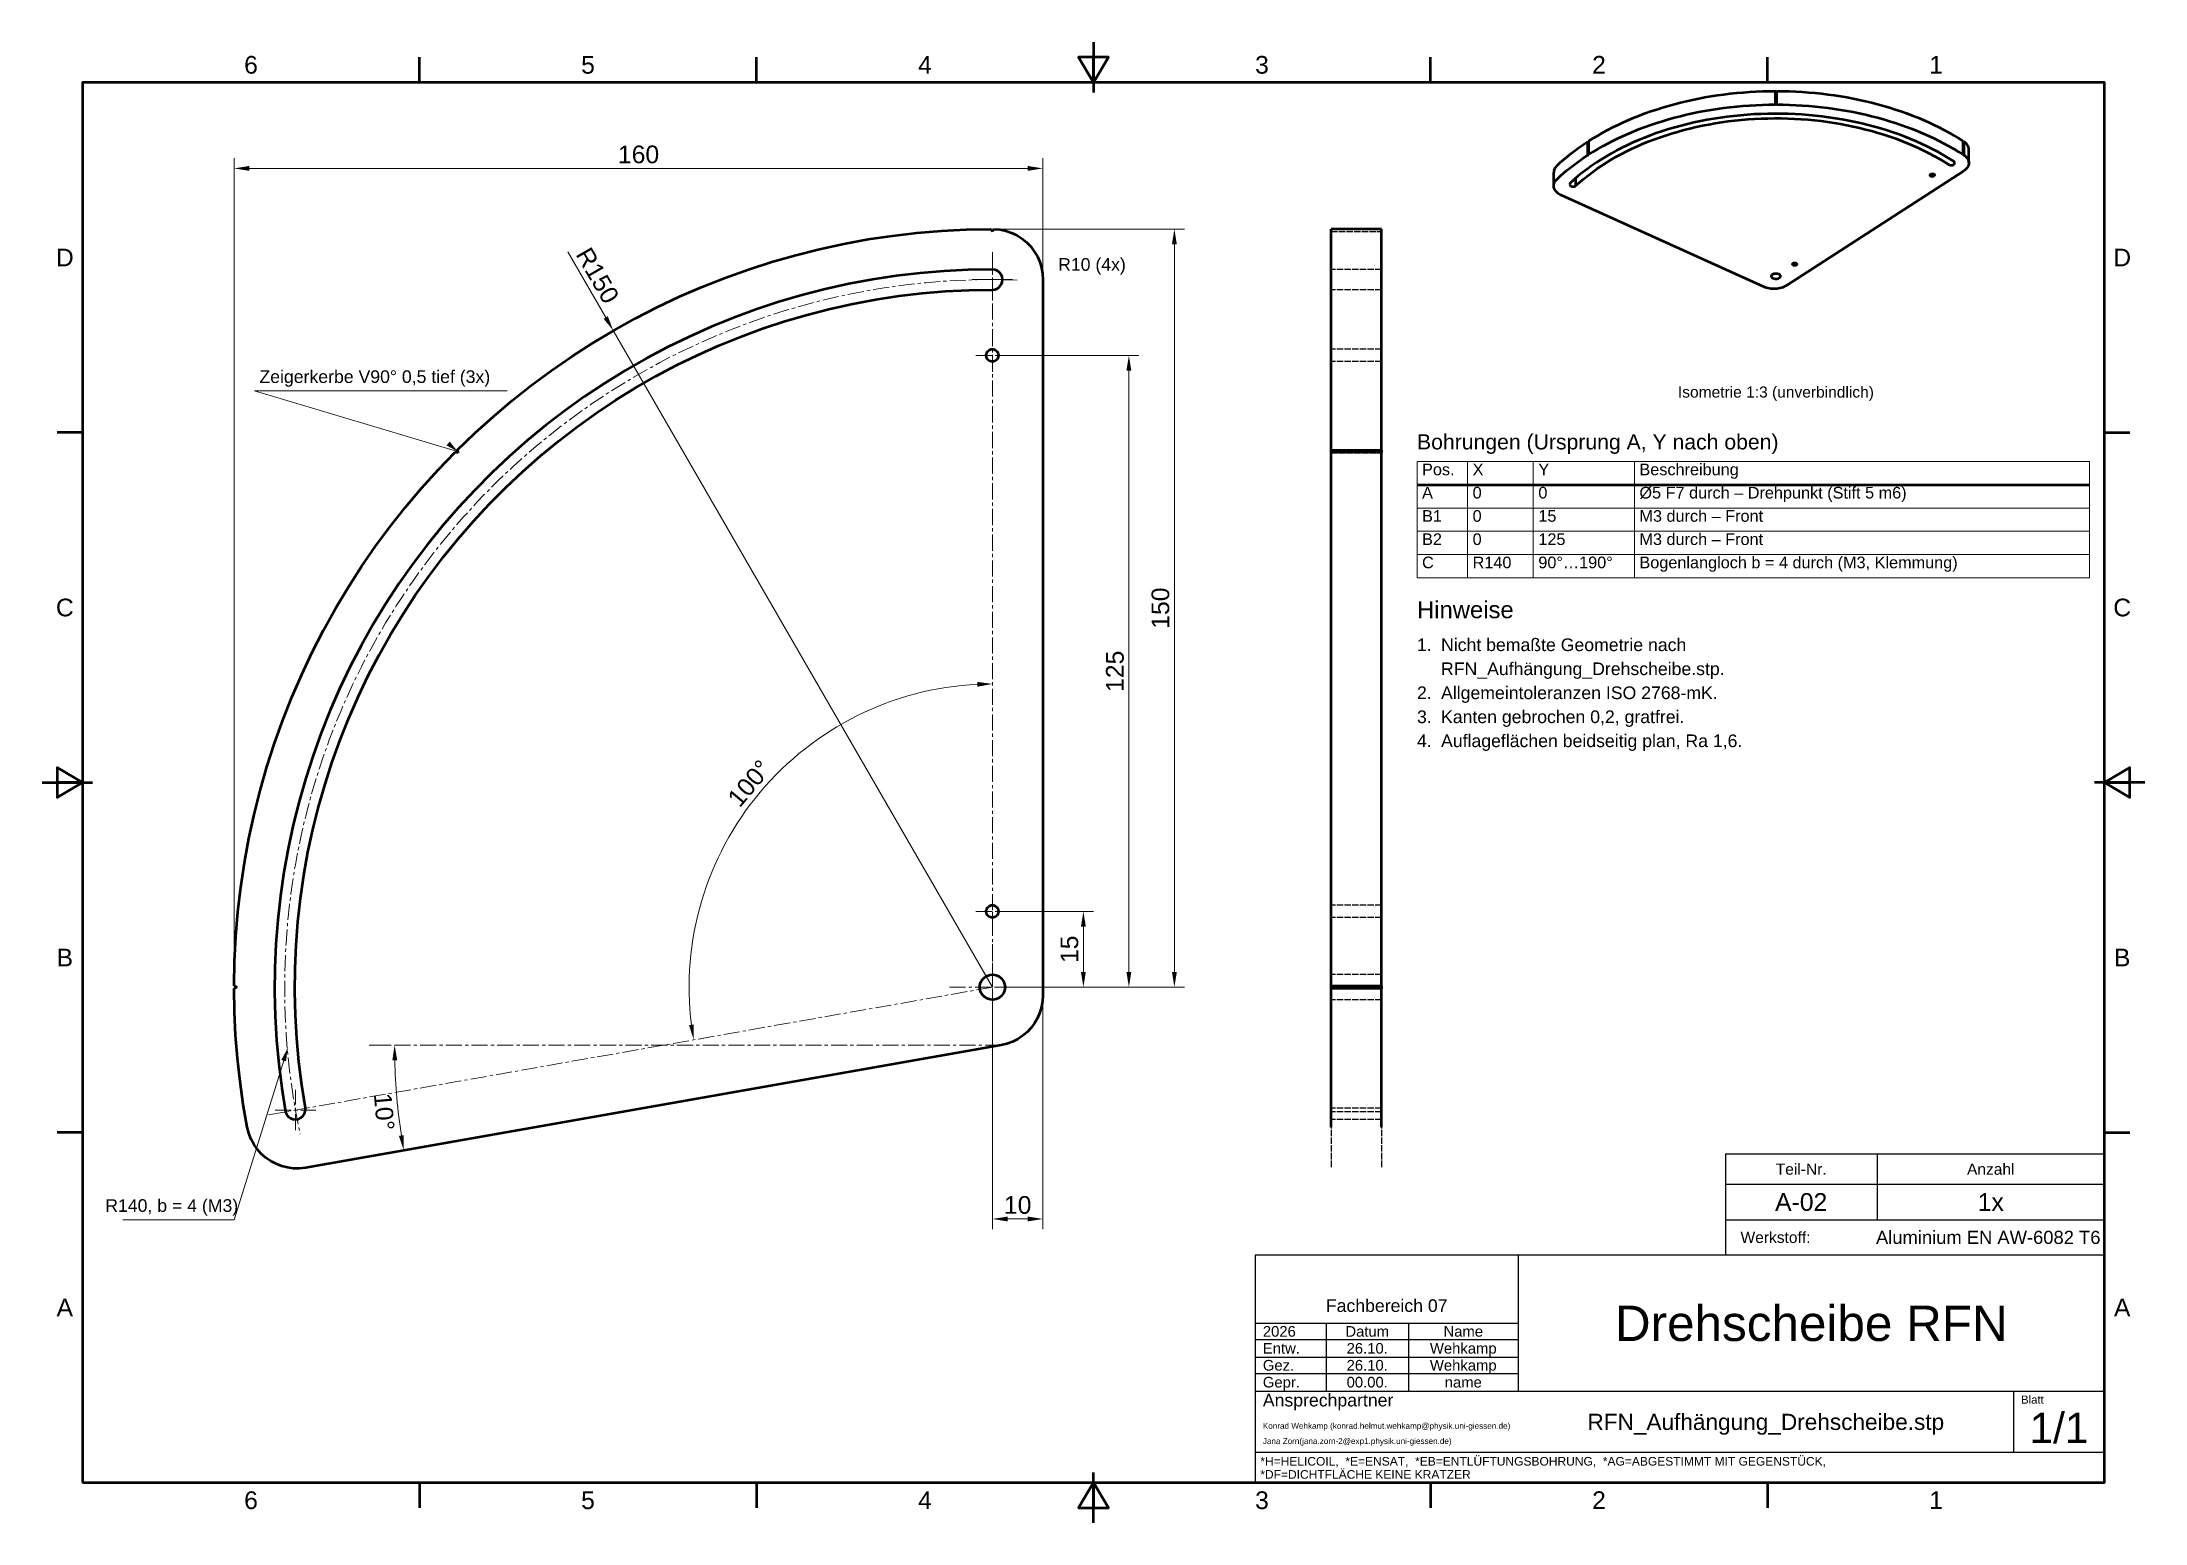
# Model space of a CAD drawing. Header units: metres. Extents: x 2 to 418, y 2 to 295.
import ezdxf
from ezdxf.enums import TextEntityAlignment as Align

# ---------------------------------------------------------------- set-up
doc = ezdxf.new("R2010")
doc.units = ezdxf.units.M
doc.linetypes.add('CENTER', pattern=[5.08, 3.175, -0.635, 0.635, -0.635])
doc.linetypes.add('DASHED', pattern=[1.524, 1.27, -0.254])
for name, color, linetype, lineweight in [('DUENN', 7, 'CONTINUOUS', 18), ('MASS', 7, 'CONTINUOUS', 18), ('MITTE', 7, 'CENTER', 18), ('RAHMEN', 7, 'CONTINUOUS', 50), ('SCHRIFTFELD', 7, 'Continuous', 25), ('SICHT', 7, 'CONTINUOUS', 50), ('TEXT', 7, 'CONTINUOUS', 25), ('VERDECKT', 7, 'DASHED', 25)]:
    doc.layers.add(name, color=color, linetype=linetype, lineweight=lineweight)
doc.styles.add('ISO', font='arial.ttf')
doc.styles.get("Standard").update_dxf_attribs({"font": 'arial.ttf'})
doc.dimstyles.new('ISO_HZ', dxfattribs={"dimtxt": 3.5, "dimasz": 3, "dimexe": 2, "dimexo": 1, "dimgap": 1, "dimtad": 1, "dimtxsty": 'Standard', "dimcen": 2.5, "dimclrd": 7, "dimclre": 7, "dimclrt": 7, "dimazin": 3, "dimtfac": 1, "dimtmove": 0, "dimatfit": 3, "dimlwd": 18, "dimlwe": 18})

msp = doc.modelspace()

# ---------------------------------------------------------------- texts
at = {"layer": 'RAHMEN', "style": 'ISO'}
for s, p in [('6', (43.333, 290.5)), ('5', (110, 290.5)), ('4', (176.667, 290.5)), ('3', (243.333, 290.5)), ('2', (310, 290.5)), ('1', (376.667, 290.5)), ('D', (6.5, 252.375)), ('D', (413.5, 252.375)), ('C', (6.5, 183.125)), ('C', (413.5, 183.125)), ('B', (6.5, 113.875)), ('B', (413.5, 113.875)), ('A', (6.5, 44.625)), ('A', (413.5, 44.625)), ('6', (43.333, 6.5)), ('5', (110, 6.5)), ('4', (176.667, 6.5)), ('3', (243.333, 6.5)), ('2', (310, 6.5)), ('1', (376.667, 6.5))]:
    msp.add_text(s, height=3.5, dxfattribs=at).set_placement(p, align=Align.MIDDLE_CENTER)
at = {"layer": 'SCHRIFTFELD', "style": 'ISO'}
for s, height, p in [('Teil-Nr.', 2.2, (350, 72)), ('Anzahl', 2.2, (387.5, 72)), ('Fachbereich 07', 2.5, (268, 45))]:
    msp.add_text(s, height=height, dxfattribs=at).set_placement(p, align=Align.MIDDLE_CENTER)
for s, height, p in [('Werkstoff:', 2.2, (338, 58.5)), ('Ansprechpartner', 2.5, (243.5, 26.3)), ('Blatt', 1.6, (393.5, 26.4))]:
    msp.add_text(s, height=height, dxfattribs=at).set_placement(p, align=Align.MIDDLE_LEFT)
at = {"layer": 'SCHRIFTFELD', "color": 8, "style": 'ISO'}
for s, p in [('*H=HELICOIL,  *E=ENSAT,  *EB=ENTLÜFTUNGSBOHRUNG,  *AG=ABGESTIMMT MIT GEGENSTÜCK,', (243, 14.2)), ('*DF=DICHTFLÄCHE KEINE KRATZER', (243, 11.6))]:
    msp.add_text(s, height=1.7, dxfattribs=at).set_placement(p, align=Align.MIDDLE_LEFT)
at = {"layer": 'TEXT'}
for s, height, p in [('R10 (4x)', 2.5, (203, 249)), ('Zeigerkerbe V90° 0,5 tief (3x)', 2.5, (45, 226.8)), ('Bohrungen (Ursprung A, Y nach oben)', 3, (274, 213.5)), ('Pos.', 2.3, (275, 208.6)), ('X', 2.3, (285, 208.6)), ('Y', 2.3, (298, 208.6)), ('Beschreibung', 2.3, (318, 208.6)), ('A', 2.3, (275, 204)), ('0', 2.3, (285, 204)), ('0', 2.3, (298, 204)), ('%%c5 F7 durch – Drehpunkt (Stift 5 m6)', 2.3, (318, 204)), ('B1', 2.3, (275, 199.4)), ('0', 2.3, (285, 199.4)), ('15', 2.3, (298, 199.4)), ('M3 durch – Front', 2.3, (318, 199.4)), ('B2', 2.3, (275, 194.8)), ('0', 2.3, (285, 194.8)), ('125', 2.3, (298, 194.8)), ('M3 durch – Front', 2.3, (318, 194.8)), ('C', 2.3, (275, 190.2)), ('R140', 2.3, (285, 190.2)), ('90°…190°', 2.3, (298, 190.2)), ('Bogenlangloch b = 4 durch (M3, Klemmung)', 2.3, (318, 190.2)), ('R140, b = 4 (M3)', 2.5, (14.5, 62.8))]:
    msp.add_text(s, height=height, dxfattribs=at).set_placement(p, align=Align.BOTTOM_LEFT)
msp.add_text('Isometrie 1:3 (unverbindlich)', height=2.2, dxfattribs=at).set_placement((345, 224), align=Align.BOTTOM_CENTER)
for s, height, p in [('Hinweise', 3.375, (274, 181)), ('1.', 2.5, (274, 174.5)), ('Nicht bemaßte Geometrie nach', 2.5, (278.75, 174.5)), ('RFN_Aufhängung_Drehscheibe.stp.', 2.5, (278.75, 169.75)), ('2.', 2.5, (274, 165)), ('Allgemeintoleranzen ISO 2768-mK.', 2.5, (278.75, 165)), ('3.', 2.5, (274, 160.25)), ('Kanten gebrochen 0,2, gratfrei.', 2.5, (278.75, 160.25)), ('Auflageflächen beidseitig plan, Ra 1,6.', 2.5, (278.75, 155.5)), ('4.', 2.5, (274, 155.5))]:
    msp.add_text(s, height=height, dxfattribs=at).set_placement(p)
at = {"layer": 'TEXT', "color": 5, "style": 'ISO'}
for s, height, p in [('A-02', 3.5, (350, 65.5)), ('1x', 3.5, (387.5, 65.5)), ('Aluminium EN AW-6082 T6', 2.6, (387, 58.5)), ('Drehscheibe RFN', 7, (352, 41.5)), ('26.10.', 2.1, (264.15, 36.55)), ('Wehkamp', 2.1, (283.15, 36.55)), ('26.10.', 2.1, (264.15, 33.2)), ('Wehkamp', 2.1, (283.15, 33.2)), ('00.00.', 2.1, (264.15, 29.85)), ('name', 2.1, (283.15, 29.85)), ('RFN_Aufhängung_Drehscheibe.stp', 3.2, (343, 22)), ('1/1', 6, (401, 20.8))]:
    msp.add_text(s, height=height, dxfattribs=at).set_placement(p, align=Align.MIDDLE_CENTER)
msp.add_text('2026', height=2.1, dxfattribs=at).set_placement((243.5, 39.9), align=Align.MIDDLE_LEFT)
at = {"layer": 'TEXT', "style": 'ISO'}
for s, height, p in [('Entw.', 2.1, (243.5, 36.55)), ('Gez.', 2.1, (243.5, 33.2)), ('Gepr.', 2.1, (243.5, 29.85)), ('Konrad Wehkamp (konrad.helmut.wehkamp@physik.uni-giessen.de)', 1.15, (243.5, 21.2)), ('Jana Zorn(jana.zorn-2@exp1.physik.uni-giessen.de)', 1.15, (243.5, 18.2))]:
    msp.add_text(s, height=height, dxfattribs=at).set_placement(p, align=Align.MIDDLE_LEFT)
for s, p in [('Datum', (264.15, 39.9)), ('Name', (283.15, 39.9))]:
    msp.add_text(s, height=2.1, dxfattribs=at).set_placement(p, align=Align.MIDDLE_CENTER)

# ---------------------------------------------------------------- blocks, each defined once
blk = doc.blocks.new('_CLOSEDFILLED')
at = {"color": 0, "linetype": 'BYBLOCK'}
blk.add_solid([(-1, 0.16), (0, 0), (-1, -0.16)], dxfattribs=at)
blk = doc.blocks.new('*D1')
at = {"color": 7, "lineweight": 18}
for p, q in [((190, 169), (190, 170)), ((131.9, 97.75), (132.88, 97.93))]:
    blk.add_line(p, q, dxfattribs=at)
at = {"layer": 'Defpoints'}
for p in [(190, 168), (144.04, 146.57), (190, 108), (130.91, 97.58)]:
    blk.add_point(p, dxfattribs=at)
at = {"layer": 'MASS', "color": 7, "lineweight": 18}
blk.add_arc((190, 108), 60, 92.8648, -172.8648, dxfattribs=at)
at = {"layer": 'MASS', "color": 7, "xscale": 3, "yscale": 3}
for p, rotation in [((190, 168), 361.4323944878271), ((130.91, 97.58), -81.43239448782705)]:
    blk.add_blockref('_CLOSEDFILLED', p, dxfattribs=dict(at, rotation=rotation))
at = {"layer": 'MASS', "color": 7, "insert": (141.93, 148.33), "char_height": 3.5, "attachment_point": 5, "rotation": 50}
blk.add_mtext('100°', dxfattribs=at)
blk = doc.blocks.new('*D8')
at = {"color": 7, "lineweight": 18}
for p, q in [((70.74, 96.54), (69.74, 96.54)), ((72.58, 75.53), (71.59, 75.35))]:
    blk.add_line(p, q, dxfattribs=at)
at = {"layer": 'Defpoints'}
for p in [(71.74, 96.54), (191.74, 96.54), (72.2, 86.08), (73.56, 75.7)]:
    blk.add_point(p, dxfattribs=at)
at = {"layer": 'MASS', "color": 7, "lineweight": 18}
blk.add_arc((191.74, 96.54), 120, 181.4324, -171.4324, dxfattribs=at)
at = {"layer": 'MASS', "color": 7, "xscale": 3, "yscale": 3}
for p, rotation in [((71.74, 96.54), 90.71619724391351), ((73.56, 75.7), -80.71619724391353)]:
    blk.add_blockref('_CLOSEDFILLED', p, dxfattribs=dict(at, rotation=rotation))
at = {"layer": 'MASS', "color": 7, "insert": (69.67, 83.35), "char_height": 3.5, "attachment_point": 5, "rotation": 275}
blk.add_mtext('10°', dxfattribs=at)

# ---------------------------------------------------------------- dimensions: what is measured, and where the dimension line sits
at = {"layer": 'MASS'}
for base, p1, p2 in [((40, 270), (40, 108), (200, 248)), ((190, 62.145), (190, 108), (200, 178))]:
    msp.add_linear_dim(base=base, p1=p1, p2=p2, dimstyle='ISO_HZ', override={"dimdec": 2, "dimlfac": 1}, dxfattribs=at).render()
for base, p2 in [((226, 108), (190, 258)), ((217, 108), (190, 233)), ((208, 108), (190, 123))]:
    msp.add_linear_dim(base=base, p1=(190, 108), p2=p2, angle=90, dimstyle='ISO_HZ', override={"dimdec": 2, "dimlfac": 1}, dxfattribs=at).render()
msp.add_radius_dim(center=(190, 108), mpoint=(115, 237.904), text='R150', dimstyle='ISO_HZ', override={"dimlfac": 1}, dxfattribs=at).render()
for base, center, p1, p2, text, picture, middle in [((144.037, 146.567), (190, 108), (190, 168), (130.912, 97.581), '100°', '*D1', (141.931, 148.335)), ((72.197, 86.081), (191.74, 96.54), (71.74, 96.54), (73.563, 75.702), '10°', '*D8', (69.457, 85.842))]:
    dim = msp.add_angular_dim_3p(base=base, center=center, p1=p1, p2=p2, text=text, dimstyle='ISO_HZ', override={"dimdec": 0}, dxfattribs=at)
    dim.commit()
    dim.dimension.update_dxf_attribs({"geometry": picture, "text_midpoint": middle})

# ---------------------------------------------------------------- linework, layer by layer
at = {"layer": 'DUENN'}
for p, q in [((274, 212), (407, 212)), ((274, 212), (274, 189)), ((284, 212), (284, 189)), ((297, 212), (297, 189)), ((317, 212), (317, 189)), ((407, 212), (407, 189)), ((274, 202.8), (407, 202.8)), ((274, 198.2), (407, 198.2)), ((274, 193.6), (407, 193.6)), ((274, 189), (407, 189))]:
    msp.add_line(p, q, dxfattribs=at)
at = {"layer": 'MASS'}
for points in [[(84.2, 214), (44, 226), (94, 226)], [(50.533, 95.798), (40, 62), (18, 62)]]:
    msp.add_lwpolyline(points, dxfattribs=at)
for points in [[(84.2, 214), (82.649, 215.961), (82.008, 215.202)], [(50.533, 95.798), (49.33, 93.607), (50.278, 93.311)]]:
    msp.add_solid(points, dxfattribs=at)
at = {"layer": 'MITTE'}
for p, q in [((190, 108), (190, 254)), ((190, 244), (190, 252)), ((186, 248), (194, 248)), ((186.75, 233), (193.25, 233)), ((190, 229.75), (190, 236.25)), ((190, 119.75), (190, 126.25)), ((186.75, 123), (193.25, 123)), ((190, 99.5), (190, 116.5)), ((190, 108), (46.218, 82.647)), ((181.5, 108), (198.5, 108)), ((191.74, 96.54), (66.74, 96.54)), ((52.127, 79.689), (52.127, 87.689)), ((48.127, 83.689), (56.127, 83.689))]:
    msp.add_line(p, q, dxfattribs=at)
msp.add_arc((190, 108), 140, 88, 192, dxfattribs=at)
at = {"layer": 'RAHMEN'}
for p, q in [((76.667, 287), (76.667, 292)), ((143.333, 287), (143.333, 292)), ((210, 295), (210, 285)), ((210, 287), (210, 292)), ((276.667, 287), (276.667, 292)), ((343.333, 287), (343.333, 292)), ((10, 217.75), (5, 217.75)), ((410, 217.75), (415, 217.75)), ((2, 148.5), (12, 148.5)), ((10, 148.5), (5, 148.5)), ((418, 148.5), (408, 148.5)), ((410, 148.5), (415, 148.5)), ((10, 79.25), (5, 79.25)), ((410, 79.25), (415, 79.25)), ((76.667, 10), (76.667, 5)), ((143.333, 10), (143.333, 5)), ((210, 2), (210, 12)), ((210, 10), (210, 5)), ((276.667, 10), (276.667, 5)), ((343.333, 10), (343.333, 5))]:
    msp.add_line(p, q, dxfattribs=at)
for points in [[(210, 287), (213, 292), (207, 292)], [(10, 10), (410, 10), (410, 287), (10, 287)], [(10, 148.5), (5, 151.5), (5, 145.5)], [(410, 148.5), (415, 145.5), (415, 151.5)], [(210, 10), (207, 5), (213, 5)]]:
    msp.add_lwpolyline(points, close=True, dxfattribs=at)
at = {"layer": 'SCHRIFTFELD'}
for p, q in [((335, 75), (410, 75)), ((335, 75), (335, 55)), ((365, 75), (365, 62)), ((335, 69), (410, 69)), ((335, 62), (410, 62)), ((294, 55), (294, 28.1)), ((242, 41.5), (294, 41.5)), ((242, 38.3), (294, 38.3)), ((256, 41.5), (256, 28.1)), ((272.3, 41.5), (272.3, 28.1)), ((242, 34.8), (294, 34.8)), ((242, 31.6), (294, 31.6)), ((242, 28.1), (410, 28.1)), ((392, 28.1), (392, 16)), ((242, 16), (410, 16))]:
    msp.add_line(p, q, dxfattribs=at)
msp.add_lwpolyline([(242, 10), (410, 10), (410, 55), (242, 55)], close=True, dxfattribs=at)
at = {"layer": 'SICHT'}
msp.add_line((274, 207.4), (407, 207.4), dxfattribs=at)
for points in [[(307.948, 275.399), (308.868, 275.977), (309.809, 276.541), (310.771, 277.089), (311.753, 277.623), (312.755, 278.14), (313.777, 278.641), (314.817, 279.127), (315.875, 279.595), (316.95, 280.047), (318.042, 280.482), (319.15, 280.899), (320.274, 281.299), (321.412, 281.68), (322.565, 282.044), (323.731, 282.389), (324.909, 282.716), (326.1, 283.024), (327.301, 283.313), (328.514, 283.583), (329.736, 283.834), (330.967, 284.066), (332.207, 284.278), (333.454, 284.47), (334.708, 284.643), (335.969, 284.795), (337.234, 284.928), (338.505, 285.041), (339.779, 285.133), (341.056, 285.206), (342.336, 285.258), (343.617, 285.29), (344.899, 285.302)], [(344.899, 285.302), (345, 285.188)], [(344.899, 282.633), (344.899, 285.302)], [(345, 285.188), (345.101, 285.302)], [(345, 285.188), (345, 282.52)], [(345.101, 285.302), (345.101, 282.633)], [(345.101, 285.302), (346.383, 285.29), (347.664, 285.258), (348.944, 285.206), (350.221, 285.133), (351.495, 285.041), (352.766, 284.928), (354.031, 284.795), (355.292, 284.643), (356.546, 284.47), (357.793, 284.278), (359.033, 284.066), (360.264, 283.834), (361.486, 283.583), (362.699, 283.313), (363.9, 283.024), (365.091, 282.716), (366.269, 282.389), (367.435, 282.044), (368.588, 281.68), (369.726, 281.299), (370.85, 280.899), (371.958, 280.482), (373.05, 280.047), (374.125, 279.595), (375.183, 279.127), (376.223, 278.641), (377.245, 278.14), (378.247, 277.623), (379.229, 277.089), (380.191, 276.541), (381.132, 275.977), (382.052, 275.399)], [(380.143, 271.403), (379.172, 272.015), (378.175, 272.609), (377.154, 273.185), (376.108, 273.743), (375.04, 274.283), (373.949, 274.803), (372.837, 275.304), (371.704, 275.786), (370.551, 276.247), (369.379, 276.687), (368.189, 277.107), (366.982, 277.505), (365.758, 277.882), (364.519, 278.238), (363.266, 278.571), (361.998, 278.882), (360.719, 279.171), (359.427, 279.437), (358.125, 279.68), (356.813, 279.9), (355.492, 280.097), (354.164, 280.27), (352.828, 280.42), (351.487, 280.546), (350.141, 280.649), (348.791, 280.728), (347.439, 280.783), (346.084, 280.814), (344.729, 280.821), (343.374, 280.804), (342.02, 280.764), (340.668, 280.699), (339.32, 280.611), (337.976, 280.499), (336.637, 280.363), (335.304, 280.204), (333.978, 280.021), (332.661, 279.815), (331.353, 279.585), (330.055, 279.333), (328.768, 279.058), (327.493, 278.76), (326.231, 278.44), (324.983, 278.098), (323.751, 277.734), (322.533, 277.348), (321.333, 276.941), (320.15, 276.513), (318.986, 276.065), (317.841, 275.595), (316.716, 275.106), (315.612, 274.597), (314.53, 274.069), (313.471, 273.522), (312.435, 272.957), (311.423, 272.373), (310.437, 271.772), (309.476, 271.154), (308.541, 270.519), (307.634, 269.867), (306.754, 269.2), (305.903, 268.518), (305.081, 267.821), (304.288, 267.109)], [(305.435, 266.59), (306.205, 267.281), (307.004, 267.959), (307.831, 268.622), (308.686, 269.27), (309.568, 269.903), (310.476, 270.52), (311.41, 271.121), (312.369, 271.706), (313.352, 272.273), (314.359, 272.822), (315.388, 273.354), (316.44, 273.867), (317.512, 274.361), (318.606, 274.837), (319.718, 275.293), (320.85, 275.729), (322, 276.145), (323.166, 276.54), (324.349, 276.915), (325.547, 277.269), (326.76, 277.602), (327.986, 277.913), (329.225, 278.202), (330.476, 278.469), (331.737, 278.714), (333.009, 278.937), (334.289, 279.137), (335.577, 279.315), (336.872, 279.47), (338.174, 279.602), (339.48, 279.711), (340.79, 279.797), (342.104, 279.859), (343.42, 279.899), (344.737, 279.915), (346.054, 279.908), (347.37, 279.878), (348.685, 279.825), (349.996, 279.748), (351.304, 279.648), (352.608, 279.525), (353.906, 279.38), (355.197, 279.211), (356.48, 279.02), (357.755, 278.806), (359.021, 278.57), (360.276, 278.311), (361.52, 278.031), (362.751, 277.729), (363.969, 277.405), (365.173, 277.059), (366.363, 276.693), (367.536, 276.306), (368.692, 275.898), (369.831, 275.47), (370.952, 275.022), (372.053, 274.554), (373.134, 274.067), (374.194, 273.561), (375.232, 273.037), (376.248, 272.495), (377.241, 271.934), (378.209, 271.357), (379.153, 270.763)], [(307.948, 272.73), (308.868, 273.309), (309.809, 273.872), (310.771, 274.421), (311.753, 274.954), (312.755, 275.471), (313.777, 275.973), (314.817, 276.458), (315.875, 276.927), (316.95, 277.378), (318.042, 277.813), (319.15, 278.23), (320.274, 278.63), (321.412, 279.012), (322.565, 279.375), (323.731, 279.721), (324.909, 280.047), (326.1, 280.355), (327.301, 280.645), (328.514, 280.915), (329.736, 281.166), (330.967, 281.397), (332.207, 281.609), (333.454, 281.801), (334.708, 281.974), (335.969, 282.127), (337.234, 282.259), (338.505, 282.372), (339.779, 282.465), (341.056, 282.537), (342.336, 282.589), (343.617, 282.621), (344.899, 282.633)], [(345, 282.52), (344.899, 282.633)], [(345.101, 282.633), (345, 282.52)], [(345.101, 282.633), (346.383, 282.621), (347.664, 282.589), (348.944, 282.537), (350.221, 282.465), (351.495, 282.372), (352.766, 282.259), (354.031, 282.127), (355.292, 281.974), (356.546, 281.801), (357.793, 281.609), (359.033, 281.397), (360.264, 281.166), (361.486, 280.915), (362.699, 280.645), (363.9, 280.355), (365.091, 280.047), (366.269, 279.721), (367.435, 279.375), (368.588, 279.012), (369.726, 278.63), (370.85, 278.23), (371.958, 277.813), (373.05, 277.378), (374.125, 276.927), (375.183, 276.458), (376.223, 275.973), (377.245, 275.471), (378.247, 274.954), (379.229, 274.421), (380.191, 273.872), (381.132, 273.309), (382.052, 272.73)], [(301.656, 270.501), (302.349, 271.141), (303.064, 271.77), (303.801, 272.388), (304.56, 272.995), (305.34, 273.591), (306.142, 274.175), (306.964, 274.747), (307.806, 275.307)], [(307.806, 275.307), (307.948, 275.282)], [(307.806, 272.638), (307.806, 275.307)], [(307.948, 275.399), (307.948, 272.73)], [(382.052, 272.73), (382.052, 275.399)], [(382.052, 275.282), (382.193, 275.306)], [(382.193, 275.306), (382.193, 272.638)], [(383.148, 273.752), (383.133, 273.966), (383.086, 274.178), (383.008, 274.386), (382.901, 274.588), (382.764, 274.783), (382.599, 274.969), (382.409, 275.144), (382.193, 275.306)], [(301.656, 270.501), (301.517, 270.357), (301.394, 270.208), (301.289, 270.052), (301.202, 269.892), (301.134, 269.728), (301.085, 269.561), (301.056, 269.393), (301.046, 269.223)], [(301.656, 267.832), (302.349, 268.472), (303.064, 269.101), (303.801, 269.719), (304.56, 270.327), (305.34, 270.922), (306.142, 271.506), (306.964, 272.078), (307.806, 272.638)], [(308.001, 272.604), (307.806, 272.638)], [(307.948, 272.73), (308.001, 272.604)], [(379.153, 270.763), (379.318, 270.684), (379.512, 270.639), (379.717, 270.632), (379.916, 270.665), (380.092, 270.733), (380.23, 270.831), (380.318, 270.951), (380.341, 271.016), (380.348, 271.083)], [(380.348, 271.083), (380.335, 271.171), (380.295, 271.256), (380.23, 271.335), (380.143, 271.403)], [(381.999, 272.604), (382.052, 272.73)], [(382.193, 272.638), (381.999, 272.604)], [(383.148, 271.083), (383.131, 270.861), (383.081, 270.641), (382.998, 270.426), (382.882, 270.216), (382.735, 270.015), (382.558, 269.825), (382.354, 269.646), (382.123, 269.482)], [(382.193, 272.638), (382.409, 272.475), (382.599, 272.3), (382.764, 272.114), (382.901, 271.919), (383.008, 271.717), (383.086, 271.509), (383.133, 271.297), (383.148, 271.083)], [(383.148, 271.083), (383.148, 273.752)], [(301.046, 266.555), (301.046, 269.223)], [(301.046, 266.555), (301.056, 266.724), (301.085, 266.893), (301.134, 267.059), (301.202, 267.223), (301.289, 267.383), (301.394, 267.539), (301.517, 267.689), (301.656, 267.832)], [(302.539, 264.7), (302.21, 264.868), (301.915, 265.061), (301.657, 265.276), (301.441, 265.509), (301.27, 265.757), (301.146, 266.016), (301.071, 266.283), (301.046, 266.555)], [(304.288, 267.109), (304.214, 266.997), (304.189, 266.876)], [(304.189, 266.876), (304.197, 266.807), (304.221, 266.739), (304.262, 266.674), (304.317, 266.614), (304.466, 266.514), (304.655, 266.448), (304.867, 266.422), (305.08, 266.439), (305.275, 266.497), (305.435, 266.59)], [(305.435, 266.59), (305.435, 268.126)], [(382.123, 269.482), (347.077, 246.807)], [(375.506, 268.681), (375.514, 268.735), (375.538, 268.788), (375.632, 268.878)], [(376.366, 268.681), (376.358, 268.627), (376.333, 268.575), (376.24, 268.484), (376.101, 268.424), (375.936, 268.403), (375.771, 268.424), (375.632, 268.484), (375.538, 268.575), (375.514, 268.627), (375.506, 268.681)], [(375.632, 268.878), (375.733, 268.927), (375.852, 268.954), (375.978, 268.958), (376.101, 268.938), (376.209, 268.896), (376.294, 268.836), (376.348, 268.762), (376.366, 268.681)], [(342.594, 246.553), (302.539, 264.7)], [(84.138, 214.27), (87.654, 217.66), (91.279, 220.934), (95.008, 224.089), (98.838, 227.12), (102.765, 230.025), (106.784, 232.801), (110.892, 235.444), (115.083, 237.952), (119.354, 240.322), (123.7, 242.552), (128.116, 244.639), (132.597, 246.582), (137.14, 248.377), (141.739, 250.024), (146.388, 251.52), (151.084, 252.864), (155.821, 254.054), (160.595, 255.09), (165.4, 255.969), (170.23, 256.692), (175.082, 257.256), (179.95, 257.663), (184.828, 257.911), (189.711, 258)], [(190, 257.5), (189.711, 258)], [(190.286, 257.996), (190, 257.5)], [(190.286, 257.996), (191.467, 257.892), (192.628, 257.649), (193.751, 257.27), (194.822, 256.761), (195.825, 256.128), (196.746, 255.382), (197.572, 254.532), (198.292, 253.59), (198.895, 252.569), (199.373, 251.484), (199.72, 250.35), (199.93, 249.183), (200, 248)], [(267, 258), (257, 258)], [(257, 214.27), (257, 220.011), (257, 225.403), (257, 230.429), (257, 235.074), (257, 239.323), (257, 243.163), (257, 246.582), (257, 249.569), (257, 252.115), (257, 254.212), (257, 255.853), (257, 257.034), (257, 257.75), (257, 258)], [(267, 214.27), (267, 220.011), (267, 225.403), (267, 230.429), (267, 235.074), (267, 239.323), (267, 243.163), (267, 246.582), (267, 249.569), (267, 252.115), (267, 254.212), (267, 255.853), (267, 257.034), (267, 257.75), (267, 258)], [(190, 250), (185.235, 249.92), (180.475, 249.68), (175.726, 249.281), (170.993, 248.722), (166.281, 248.005), (161.596, 247.13), (156.943, 246.099), (152.328, 244.912), (147.755, 243.57), (143.229, 242.076), (138.756, 240.431), (134.341, 238.637), (129.988, 236.696), (125.703, 234.609), (121.491, 232.38), (117.355, 230.011), (113.302, 227.505), (109.335, 224.864), (105.459, 222.091), (101.678, 219.19), (97.996, 216.163), (94.418, 213.015), (90.948, 209.748), (87.589, 206.367), (84.346, 202.875), (81.222, 199.276), (78.22, 195.574), (75.344, 191.774), (72.597, 187.879), (69.983, 183.894), (67.504, 179.824), (65.163, 175.673), (62.962, 171.445), (60.904, 167.147), (58.992, 162.781), (57.228, 158.354), (55.613, 153.87), (54.149, 149.334), (52.839, 144.752), (51.682, 140.129), (50.682, 135.469), (49.839, 130.778), (49.153, 126.062), (48.627, 121.325), (48.259, 116.574), (48.051, 111.812), (48.003, 107.047), (48.115, 102.282), (48.387, 97.524), (48.818, 92.778), (49.409, 88.049), (50.157, 83.342)], [(190, 246), (190.518, 246.068), (191, 246.268), (191.414, 246.586), (191.732, 247), (191.932, 247.482), (192, 248), (191.932, 248.518), (191.732, 249), (191.414, 249.414), (191, 249.732), (190.518, 249.932), (190, 250)], [(348.282, 251.067), (348.29, 251.122), (348.315, 251.174), (348.408, 251.264)], [(349.143, 251.067), (349.134, 251.013), (349.11, 250.961), (349.017, 250.871), (348.877, 250.81), (348.712, 250.789), (348.548, 250.81), (348.408, 250.871), (348.315, 250.961), (348.29, 251.013), (348.282, 251.067)], [(348.408, 251.264), (348.509, 251.313), (348.628, 251.341), (348.754, 251.345), (348.877, 251.325), (348.985, 251.283), (349.07, 251.222), (349.124, 251.148), (349.143, 251.067)], [(54.097, 84.037), (53.369, 88.611), (52.795, 93.207), (52.376, 97.819), (52.112, 102.443), (52.003, 107.074), (52.05, 111.705), (52.252, 116.332), (52.609, 120.95), (53.121, 125.553), (53.787, 130.137), (54.607, 134.695), (55.579, 139.224), (56.702, 143.717), (57.976, 148.17), (59.398, 152.578), (60.968, 156.935), (62.683, 161.238), (64.541, 165.48), (66.54, 169.658), (68.679, 173.766), (70.954, 177.801), (73.364, 181.756), (75.905, 185.629), (78.574, 189.414), (81.369, 193.107), (84.286, 196.705), (87.322, 200.202), (90.474, 203.596), (93.738, 206.882), (97.111, 210.057), (100.588, 213.116), (104.165, 216.058), (107.84, 218.877), (111.607, 221.572), (115.462, 224.138), (119.402, 226.574), (123.421, 228.877), (127.514, 231.043), (131.679, 233.07), (135.909, 234.957), (140.199, 236.701), (144.546, 238.3), (148.945, 239.751), (153.389, 241.055), (157.875, 242.209), (162.396, 243.211), (166.949, 244.061), (171.528, 244.758), (176.128, 245.301), (180.743, 245.689), (185.369, 245.922), (190, 246)], [(200, 248), (200, 106.391)], [(347.077, 246.807), (346.852, 246.673), (346.609, 246.553), (346.352, 246.447), (346.081, 246.356), (345.799, 246.28), (345.508, 246.221), (345.21, 246.178), (344.907, 246.152), (344.602, 246.144), (344.297, 246.152), (343.994, 246.178), (343.696, 246.221), (343.405, 246.28), (343.123, 246.356), (342.852, 246.447), (342.594, 246.553)], [(344.125, 248.666), (344.142, 248.776), (344.192, 248.882), (344.272, 248.98), (344.381, 249.066), (344.514, 249.136), (344.665, 249.189), (344.829, 249.221), (345, 249.232), (345.171, 249.221), (345.335, 249.189), (345.486, 249.136), (345.619, 249.066), (345.728, 248.98), (345.808, 248.882), (345.858, 248.776), (345.875, 248.666)], [(345.619, 248.265), (345.412, 248.166), (345.171, 248.11), (344.914, 248.102), (344.665, 248.143), (344.445, 248.228), (344.352, 248.285), (344.272, 248.351), (344.209, 248.424), (344.163, 248.501), (344.134, 248.583), (344.125, 248.666)], [(345.875, 248.666), (345.858, 248.555), (345.808, 248.449), (345.728, 248.351), (345.619, 248.265)], [(188.77, 233), (188.845, 233.421), (189.058, 233.79), (189.385, 234.065), (189.786, 234.211), (190.214, 234.211), (190.615, 234.065), (190.942, 233.79), (191.155, 233.421), (191.23, 233), (191.155, 232.579), (190.942, 232.21), (190.615, 231.935), (190.214, 231.789), (189.786, 231.789), (189.385, 231.935), (189.058, 232.21), (188.845, 232.579), (188.77, 233)], [(40, 108.289), (40.089, 113.172), (40.337, 118.05), (40.744, 122.918), (41.308, 127.77), (42.031, 132.6), (42.91, 137.405), (43.946, 142.179), (45.136, 146.916), (46.48, 151.612), (47.976, 156.261), (49.623, 160.86), (51.418, 165.403), (53.361, 169.884), (55.448, 174.3), (57.678, 178.646), (60.048, 182.917), (62.556, 187.108), (65.199, 191.216), (67.975, 195.235), (70.88, 199.162), (73.911, 202.992), (77.066, 206.721), (80.34, 210.346), (83.73, 213.862)], [(84.288, 213.712), (83.73, 213.862)], [(84.138, 214.27), (84.288, 213.712)], [(257, 213.862), (257, 214.27)], [(257, 214.27), (267, 214.27)], [(267, 213.862), (257, 213.862)], [(257, 108.289), (257, 116.657), (257, 124.999), (257, 133.288), (257, 141.499), (257, 149.605), (257, 157.581), (257, 165.403), (257, 173.045), (257, 180.486), (257, 187.7), (257, 194.666), (257, 201.362), (257, 207.767), (257, 213.862)], [(267, 214.27), (267, 213.862)], [(267, 108.289), (267, 116.657), (267, 124.999), (267, 133.288), (267, 141.499), (267, 149.605), (267, 157.581), (267, 165.403), (267, 173.045), (267, 180.486), (267, 187.7), (267, 194.666), (267, 201.362), (267, 207.767), (267, 213.862)], [(188.77, 123), (188.845, 123.421), (189.058, 123.79), (189.385, 124.065), (189.786, 124.211), (190.214, 124.211), (190.615, 124.065), (190.942, 123.79), (191.155, 123.421), (191.23, 123), (191.155, 122.579), (190.942, 122.21), (190.615, 121.935), (190.214, 121.789), (189.786, 121.789), (189.385, 121.935), (189.058, 122.21), (188.845, 122.579), (188.77, 123)], [(40, 108.289), (40.5, 108)], [(192.5, 108), (192.421, 107.378), (192.191, 106.796), (191.822, 106.289), (191.34, 105.889), (190.773, 105.622), (190.157, 105.505), (189.532, 105.544), (188.936, 105.738), (188.406, 106.074), (187.977, 106.531), (187.676, 107.08), (187.52, 107.687), (187.52, 108.313), (187.676, 108.92), (187.977, 109.469), (188.406, 109.926), (188.936, 110.262), (189.532, 110.456), (190.157, 110.495), (190.773, 110.378), (191.34, 110.111), (191.822, 109.711), (192.191, 109.204), (192.421, 108.622), (192.5, 108)], [(257, 108.289), (267, 108.289)], [(257, 108), (257, 108.289)], [(267, 108.289), (267, 108)], [(40.5, 108), (40, 107.711)], [(42.583, 80.282), (41.803, 84.814), (41.162, 89.367), (40.661, 93.938), (40.3, 98.521), (40.08, 103.114), (40, 107.711)], [(200, 106.391), (199.932, 105.23), (199.73, 104.085), (199.397, 102.971), (198.936, 101.903), (198.355, 100.896), (197.66, 99.963), (196.862, 99.117), (195.972, 98.37), (195, 97.731), (193.961, 97.209), (192.868, 96.811), (191.736, 96.543)], [(257, 107.711), (257, 108)], [(257, 108), (267, 108)], [(267, 107.711), (257, 107.711)], [(257, 80.282), (257, 82.222), (257, 84.165), (257, 86.113), (257, 88.064), (257, 90.019), (257, 91.977), (257, 93.938), (257, 95.901), (257, 97.866), (257, 99.833), (257, 101.801), (257, 103.771), (257, 105.741), (257, 107.711)], [(267, 108), (267, 107.711)], [(267, 80.282), (267, 82.222), (267, 84.165), (267, 86.113), (267, 88.064), (267, 90.019), (267, 91.977), (267, 93.938), (267, 95.901), (267, 97.866), (267, 99.833), (267, 101.801), (267, 103.771), (267, 105.741), (267, 107.711)], [(191.736, 96.543), (54.147, 72.282)], [(50.157, 83.342), (50.361, 82.837), (50.693, 82.404), (51.129, 82.078), (51.636, 81.88), (52.179, 81.827), (52.715, 81.922), (53.206, 82.157), (53.616, 82.516), (53.914, 82.973), (54.078, 83.492), (54.097, 84.037)], [(54.147, 72.282), (52.956, 72.145), (51.758, 72.152), (50.568, 72.302), (49.405, 72.593), (48.285, 73.021), (47.225, 73.58), (46.239, 74.262), (45.342, 75.057), (44.546, 75.954), (43.863, 76.94), (43.304, 78), (42.875, 79.12), (42.583, 80.282)]]:
    msp.add_lwpolyline(points, dxfattribs=at)
at = {"layer": 'VERDECKT'}
for points in [[(84.138, 214.27), (87.654, 217.66), (91.279, 220.934), (95.008, 224.089), (98.838, 227.12), (102.765, 230.025), (106.784, 232.801), (110.892, 235.444), (115.083, 237.952), (119.354, 240.322), (123.7, 242.552), (128.116, 244.639), (132.597, 246.582), (137.14, 248.377), (141.739, 250.024), (146.388, 251.52), (151.084, 252.864), (155.821, 254.054), (160.595, 255.09), (165.4, 255.969), (170.23, 256.692), (175.082, 257.256), (179.95, 257.663), (184.828, 257.911), (189.711, 258)], [(189.711, 258), (190, 257.5)], [(190, 257.5), (190.286, 257.996)], [(200, 248), (199.93, 249.183), (199.72, 250.35), (199.373, 251.484), (198.895, 252.569), (198.292, 253.59), (197.572, 254.532), (196.746, 255.382), (195.825, 256.128), (194.822, 256.761), (193.751, 257.27), (192.628, 257.649), (191.467, 257.892), (190.286, 257.996)], [(257, 258), (257, 257.5)], [(257, 257.996), (267, 257.996)], [(257, 257.5), (257, 257.996)], [(257, 248), (257, 249.099), (257, 250.185), (257, 251.245), (257, 252.265), (257, 253.233), (257, 254.138), (257, 254.969), (257, 255.715), (257, 256.368), (257, 256.919), (257, 257.362), (257, 257.692), (257, 257.904), (257, 257.996)], [(267, 257.5), (267, 258)], [(267, 257.996), (267, 257.5)], [(267, 257.996), (267, 257.904), (267, 257.692), (267, 257.362), (267, 256.919), (267, 256.368), (267, 255.715), (267, 254.969), (267, 254.138), (267, 253.233), (267, 252.265), (267, 251.245), (267, 250.185), (267, 249.099), (267, 248)], [(257, 257.5), (267, 257.5)], [(190, 250), (185.235, 249.92), (180.475, 249.68), (175.726, 249.281), (170.993, 248.722), (166.281, 248.005), (161.596, 247.13), (156.943, 246.099), (152.328, 244.912), (147.755, 243.57), (143.229, 242.076), (138.756, 240.431), (134.341, 238.637), (129.988, 236.696), (125.703, 234.609), (121.491, 232.38), (117.355, 230.011), (113.302, 227.505), (109.335, 224.864), (105.459, 222.091), (101.678, 219.19), (97.996, 216.163), (94.418, 213.015), (90.948, 209.748), (87.589, 206.367), (84.346, 202.875), (81.222, 199.276), (78.22, 195.574), (75.344, 191.774), (72.597, 187.879), (69.983, 183.894), (67.504, 179.824), (65.163, 175.673), (62.962, 171.445), (60.904, 167.147), (58.992, 162.781), (57.228, 158.354), (55.613, 153.87), (54.149, 149.334), (52.839, 144.752), (51.682, 140.129), (50.682, 135.469), (49.839, 130.778), (49.153, 126.062), (48.627, 121.325), (48.259, 116.574), (48.051, 111.812), (48.003, 107.047), (48.115, 102.282), (48.387, 97.524), (48.818, 92.778), (49.409, 88.049), (50.157, 83.342)], [(190, 246), (190.518, 246.068), (191, 246.268), (191.414, 246.586), (191.732, 247), (191.932, 247.482), (192, 248), (191.932, 248.518), (191.732, 249), (191.414, 249.414), (191, 249.732), (190.518, 249.932), (190, 250)], [(267, 250), (257, 250)], [(257, 250), (257, 248.898), (257, 245.609), (257, 240.184), (257, 232.707), (257, 223.295), (257, 212.093), (257, 199.276), (257, 185.042), (257, 169.611), (257, 153.225), (257, 136.137), (257, 118.612), (257, 100.922), (257, 83.342)], [(257, 246), (257, 246.05), (257, 246.198), (257, 246.436), (257, 246.753), (257, 247.132), (257, 247.555), (257, 248), (257, 248.445), (257, 248.868), (257, 249.247), (257, 249.564), (257, 249.802), (257, 249.95), (257, 250)], [(267, 246), (267, 246.05), (267, 246.198), (267, 246.436), (267, 246.753), (267, 247.132), (267, 247.555), (267, 248), (267, 248.445), (267, 248.868), (267, 249.247), (267, 249.564), (267, 249.802), (267, 249.95), (267, 250)], [(267, 250), (267, 248.898), (267, 245.609), (267, 240.184), (267, 232.707), (267, 223.295), (267, 212.093), (267, 199.276), (267, 185.042), (267, 169.611), (267, 153.225), (267, 136.137), (267, 118.612), (267, 100.922), (267, 83.342)], [(54.097, 84.037), (53.369, 88.611), (52.795, 93.207), (52.376, 97.819), (52.112, 102.443), (52.003, 107.074), (52.05, 111.705), (52.252, 116.332), (52.609, 120.95), (53.121, 125.553), (53.787, 130.137), (54.607, 134.695), (55.579, 139.224), (56.702, 143.717), (57.976, 148.17), (59.398, 152.578), (60.968, 156.935), (62.683, 161.238), (64.541, 165.48), (66.54, 169.658), (68.679, 173.766), (70.954, 177.801), (73.364, 181.756), (75.905, 185.629), (78.574, 189.414), (81.369, 193.107), (84.286, 196.705), (87.322, 200.202), (90.474, 203.596), (93.738, 206.882), (97.111, 210.057), (100.588, 213.116), (104.165, 216.058), (107.84, 218.877), (111.607, 221.572), (115.462, 224.138), (119.402, 226.574), (123.421, 228.877), (127.514, 231.043), (131.679, 233.07), (135.909, 234.957), (140.199, 236.701), (144.546, 238.3), (148.945, 239.751), (153.389, 241.055), (157.875, 242.209), (162.396, 243.211), (166.949, 244.061), (171.528, 244.758), (176.128, 245.301), (180.743, 245.689), (185.369, 245.922), (190, 246)], [(200, 248), (200, 106.391)], [(257, 248), (257, 106.391)], [(267, 246), (257, 246)], [(257, 84.037), (257, 101.121), (257, 118.313), (257, 135.344), (257, 151.951), (257, 167.876), (257, 182.871), (257, 196.705), (257, 209.161), (257, 220.047), (257, 229.195), (257, 236.461), (257, 241.733), (257, 244.929), (257, 246)], [(267, 248), (267, 106.391)], [(267, 84.037), (267, 101.121), (267, 118.313), (267, 135.344), (267, 151.951), (267, 167.876), (267, 182.871), (267, 196.705), (267, 209.161), (267, 220.047), (267, 229.195), (267, 236.461), (267, 241.733), (267, 244.929), (267, 246)], [(188.77, 233), (188.845, 232.579), (189.058, 232.21), (189.385, 231.935), (189.786, 231.789), (190.214, 231.789), (190.615, 231.935), (190.942, 232.21), (191.155, 232.579), (191.23, 233), (191.155, 233.421), (190.942, 233.79), (190.615, 234.065), (190.214, 234.211), (189.786, 234.211), (189.385, 234.065), (189.058, 233.79), (188.845, 233.421), (188.77, 233)], [(257, 231.77), (257, 231.801), (257, 231.892), (257, 232.039), (257, 232.233), (257, 232.467), (257, 232.726), (257, 233), (257, 233.274), (257, 233.533), (257, 233.767), (257, 233.961), (257, 234.108), (257, 234.199), (257, 234.23)], [(257, 234.23), (257, 234.222), (257, 234.199), (257, 234.161), (257, 234.108), (257, 234.041), (257, 233.961), (257, 233.869), (257, 233.767), (257, 233.654), (257, 233.533), (257, 233.406), (257, 233.274), (257, 233.138), (257, 233)], [(267, 234.23), (257, 234.23)], [(257, 233), (257, 232.862), (257, 232.726), (257, 232.594), (257, 232.467), (257, 232.346), (257, 232.233), (257, 232.131), (257, 232.039), (257, 231.959), (257, 231.892), (257, 231.839), (257, 231.801), (257, 231.778), (257, 231.77)], [(267, 233), (267, 233.138), (267, 233.274), (267, 233.406), (267, 233.533), (267, 233.654), (267, 233.767), (267, 233.869), (267, 233.961), (267, 234.041), (267, 234.108), (267, 234.161), (267, 234.199), (267, 234.222), (267, 234.23)], [(267, 234.23), (267, 234.199), (267, 234.108), (267, 233.961), (267, 233.767), (267, 233.533), (267, 233.274), (267, 233), (267, 232.726), (267, 232.467), (267, 232.233), (267, 232.039), (267, 231.892), (267, 231.801), (267, 231.77)], [(267, 231.77), (267, 231.778), (267, 231.801), (267, 231.839), (267, 231.892), (267, 231.959), (267, 232.039), (267, 232.131), (267, 232.233), (267, 232.346), (267, 232.467), (267, 232.594), (267, 232.726), (267, 232.862), (267, 233)], [(267, 231.77), (257, 231.77)], [(40, 108.289), (40.089, 113.172), (40.337, 118.05), (40.744, 122.918), (41.308, 127.77), (42.031, 132.6), (42.91, 137.405), (43.946, 142.179), (45.136, 146.916), (46.48, 151.612), (47.976, 156.261), (49.623, 160.86), (51.418, 165.403), (53.361, 169.884), (55.448, 174.3), (57.678, 178.646), (60.048, 182.917), (62.556, 187.108), (65.199, 191.216), (67.975, 195.235), (70.88, 199.162), (73.911, 202.992), (77.066, 206.721), (80.34, 210.346), (83.73, 213.862)], [(83.73, 213.862), (84.288, 213.712)], [(84.288, 213.712), (84.138, 214.27)], [(257, 213.862), (257, 213.712)], [(257, 213.712), (257, 213.862)], [(257, 213.712), (267, 213.712)], [(267, 213.712), (267, 213.862)], [(267, 213.862), (267, 213.712)], [(188.77, 123), (188.845, 122.579), (189.058, 122.21), (189.385, 121.935), (189.786, 121.789), (190.214, 121.789), (190.615, 121.935), (190.942, 122.21), (191.155, 122.579), (191.23, 123), (191.155, 123.421), (190.942, 123.79), (190.615, 124.065), (190.214, 124.211), (189.786, 124.211), (189.385, 124.065), (189.058, 123.79), (188.845, 123.421), (188.77, 123)], [(257, 121.77), (257, 121.801), (257, 121.892), (257, 122.039), (257, 122.233), (257, 122.467), (257, 122.726), (257, 123), (257, 123.274), (257, 123.533), (257, 123.767), (257, 123.961), (257, 124.108), (257, 124.199), (257, 124.23)], [(257, 124.23), (257, 124.222), (257, 124.199), (257, 124.161), (257, 124.108), (257, 124.041), (257, 123.961), (257, 123.869), (257, 123.767), (257, 123.654), (257, 123.533), (257, 123.406), (257, 123.274), (257, 123.138), (257, 123)], [(267, 124.23), (257, 124.23)], [(257, 123), (257, 122.862), (257, 122.726), (257, 122.594), (257, 122.467), (257, 122.346), (257, 122.233), (257, 122.131), (257, 122.039), (257, 121.959), (257, 121.892), (257, 121.839), (257, 121.801), (257, 121.778), (257, 121.77)], [(267, 121.77), (257, 121.77)], [(267, 123), (267, 123.138), (267, 123.274), (267, 123.406), (267, 123.533), (267, 123.654), (267, 123.767), (267, 123.869), (267, 123.961), (267, 124.041), (267, 124.108), (267, 124.161), (267, 124.199), (267, 124.222), (267, 124.23)], [(267, 124.23), (267, 124.199), (267, 124.108), (267, 123.961), (267, 123.767), (267, 123.533), (267, 123.274), (267, 123), (267, 122.726), (267, 122.467), (267, 122.233), (267, 122.039), (267, 121.892), (267, 121.801), (267, 121.77)], [(267, 121.77), (267, 121.778), (267, 121.801), (267, 121.839), (267, 121.892), (267, 121.959), (267, 122.039), (267, 122.131), (267, 122.233), (267, 122.346), (267, 122.467), (267, 122.594), (267, 122.726), (267, 122.862), (267, 123)], [(40.5, 108), (40, 108.289)], [(192.5, 108), (192.421, 108.622), (192.191, 109.204), (191.822, 109.711), (191.34, 110.111), (190.773, 110.378), (190.157, 110.495), (189.532, 110.456), (188.936, 110.262), (188.406, 109.926), (187.977, 109.469), (187.676, 108.92), (187.52, 108.313), (187.52, 107.687), (187.676, 107.08), (187.977, 106.531), (188.406, 106.074), (188.936, 105.738), (189.532, 105.544), (190.157, 105.505), (190.773, 105.622), (191.34, 105.889), (191.822, 106.289), (192.191, 106.796), (192.421, 107.378), (192.5, 108)], [(257, 108), (257, 108.28), (257, 108.556), (257, 108.826), (257, 109.085), (257, 109.33), (257, 109.559), (257, 109.768), (257, 109.955), (257, 110.117), (257, 110.252), (257, 110.36), (257, 110.437), (257, 110.484), (257, 110.5)], [(257, 110.5), (257, 110.437), (257, 110.252), (257, 109.955), (257, 109.559), (257, 109.085), (257, 108.556), (257, 108), (257, 107.444), (257, 106.915), (257, 106.441), (257, 106.045), (257, 105.748), (257, 105.563), (257, 105.5)], [(267, 110.5), (257, 110.5)], [(267, 105.5), (267, 105.563), (267, 105.748), (267, 106.045), (267, 106.441), (267, 106.915), (267, 107.444), (267, 108), (267, 108.556), (267, 109.085), (267, 109.559), (267, 109.955), (267, 110.252), (267, 110.437), (267, 110.5)], [(267, 110.5), (267, 110.484), (267, 110.437), (267, 110.36), (267, 110.252), (267, 110.117), (267, 109.955), (267, 109.768), (267, 109.559), (267, 109.33), (267, 109.085), (267, 108.826), (267, 108.556), (267, 108.28), (267, 108)], [(40, 107.711), (40.5, 108)], [(42.583, 80.282), (41.803, 84.814), (41.162, 89.367), (40.661, 93.938), (40.3, 98.521), (40.08, 103.114), (40, 107.711)], [(191.736, 96.543), (192.868, 96.811), (193.961, 97.209), (195, 97.731), (195.972, 98.37), (196.862, 99.117), (197.66, 99.963), (198.355, 100.896), (198.936, 101.903), (199.397, 102.971), (199.73, 104.085), (199.932, 105.23), (200, 106.391)], [(257, 105.5), (257, 105.516), (257, 105.563), (257, 105.64), (257, 105.748), (257, 105.883), (257, 106.045), (257, 106.232), (257, 106.441), (257, 106.67), (257, 106.915), (257, 107.174), (257, 107.444), (257, 107.72), (257, 108)], [(257, 96.543), (257, 96.765), (257, 97.082), (257, 97.492), (257, 97.991), (257, 98.573), (257, 99.232), (257, 99.963), (257, 100.758), (257, 101.608), (257, 102.507), (257, 103.443), (257, 104.41), (257, 105.395), (257, 106.391)], [(267, 105.5), (257, 105.5)], [(267, 108), (267, 107.72), (267, 107.444), (267, 107.174), (267, 106.915), (267, 106.67), (267, 106.441), (267, 106.232), (267, 106.045), (267, 105.883), (267, 105.748), (267, 105.64), (267, 105.563), (267, 105.516), (267, 105.5)], [(267, 106.391), (267, 105.395), (267, 104.41), (267, 103.443), (267, 102.507), (267, 101.608), (267, 100.758), (267, 99.963), (267, 99.232), (267, 98.573), (267, 97.991), (267, 97.492), (267, 97.082), (267, 96.765), (267, 96.543)], [(191.736, 96.543), (54.147, 72.282)], [(257, 96.543), (257, 72.282)], [(267, 96.543), (267, 72.282)], [(50.157, 83.342), (50.361, 82.837), (50.693, 82.404), (51.129, 82.078), (51.636, 81.88), (52.179, 81.827), (52.715, 81.922), (53.206, 82.157), (53.616, 82.516), (53.914, 82.973), (54.078, 83.492), (54.097, 84.037)], [(267, 84.037), (257, 84.037)], [(257, 81.826), (257, 81.84), (257, 81.883), (257, 81.953), (257, 82.051), (257, 82.173), (257, 82.32), (257, 82.488), (257, 82.675), (257, 82.878), (257, 83.096), (257, 83.323), (257, 83.558), (257, 83.797), (257, 84.037)], [(267, 83.342), (257, 83.342)], [(257, 83.342), (257, 83.16), (257, 82.985), (257, 82.817), (257, 82.658), (257, 82.51), (257, 82.373), (257, 82.25), (257, 82.14), (257, 82.046), (257, 81.968), (257, 81.906), (257, 81.861), (257, 81.835), (257, 81.826)], [(267, 81.826), (267, 81.84), (267, 81.883), (267, 81.953), (267, 82.051), (267, 82.173), (267, 82.32), (267, 82.488), (267, 82.675), (267, 82.878), (267, 83.096), (267, 83.323), (267, 83.558), (267, 83.797), (267, 84.037)], [(267, 83.342), (267, 83.16), (267, 82.985), (267, 82.817), (267, 82.658), (267, 82.51), (267, 82.373), (267, 82.25), (267, 82.14), (267, 82.046), (267, 81.968), (267, 81.906), (267, 81.861), (267, 81.835), (267, 81.826)], [(42.583, 80.282), (42.875, 79.12), (43.304, 78), (43.863, 76.94), (44.546, 75.954), (45.342, 75.057), (46.239, 74.262), (47.225, 73.58), (48.285, 73.021), (49.405, 72.593), (50.568, 72.302), (51.758, 72.152), (52.956, 72.145), (54.147, 72.282)], [(267, 81.826), (257, 81.826)]]:
    msp.add_lwpolyline(points, dxfattribs=at)

msp.set_redraw_order([(e.dxf.handle, doc.entitydb.next_handle()) for e in msp.query("TEXT MTEXT ATTDEF DIMENSION ARC_DIMENSION")])  # texts and dimensions are drawn at this point

doc.saveas('drawing.dxf')
